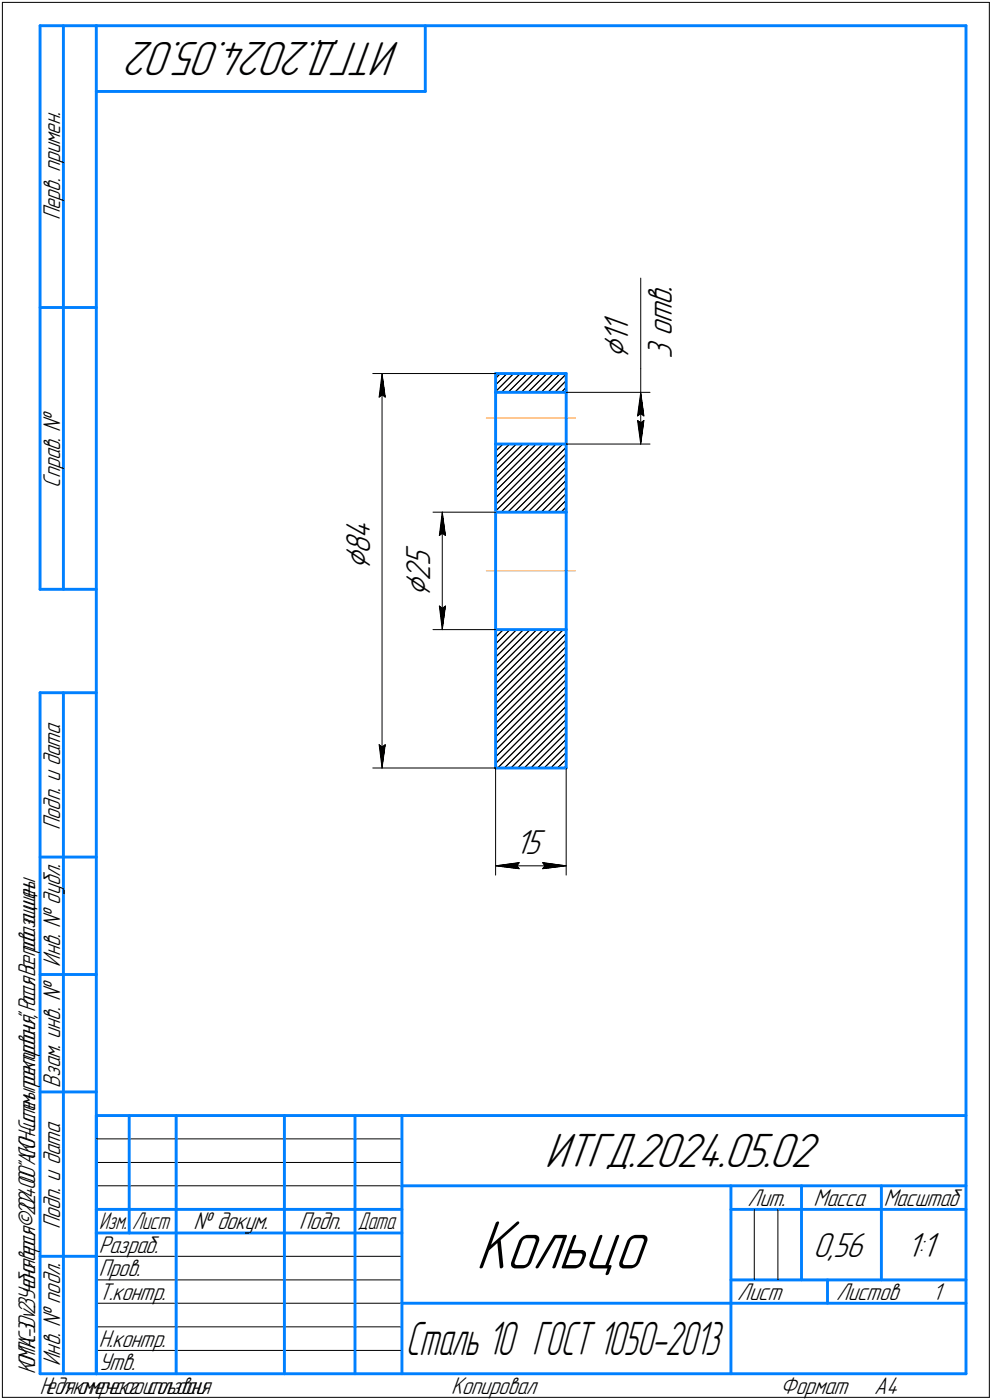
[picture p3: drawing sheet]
<svg xmlns="http://www.w3.org/2000/svg" width="211mm" height="298mm" viewBox="0 0 211 298" stroke-linecap="round" stroke-linejoin="round" font-family="sans-serif">
<defs><g id="words">
<text font-size="15.6" x="101.2" y="270.1">Кольцо</text>
<g font-size="10.9">
<text x="85.1" y="9" transform="rotate(-180 85.1 9)">ИТГД.2024.05.02</text>
<text x="115.9" y="248.5">ИТГД.2024.05.02</text>
</g>
<text font-size="10.6" x="86.4" y="288.5">Сталь 10 ГОСТ 1050-2013</text>
<g font-size="8.5">
<text x="133.7" y="76.5" transform="rotate(-90 133.7 76.5)">⌀</text>
<text x="78.7" y="121.3" transform="rotate(-90 78.7 121.3)">⌀</text>
<text x="91.5" y="127.1" transform="rotate(-90 91.5 127.1)">⌀</text>
</g>
<g font-size="7.8">
<text x="142.9" y="64.9" transform="rotate(-90 142.9 64.9)">в</text>
<text x="142.9" y="62.1" transform="rotate(-90 142.9 62.1)">.</text>
<text x="133.7" y="71" transform="rotate(-90 133.7 71)">1</text>
<text x="142.9" y="71.6" transform="rotate(-90 142.9 71.6)">о</text>
<text x="142.9" y="68.9" transform="rotate(-90 142.9 68.9)">т</text>
<text x="133.7" y="73.1" transform="rotate(-90 133.7 73.1)">1</text>
<text x="142.9" y="76.5" transform="rotate(-90 142.9 76.5)">3</text>
<text x="78.7" y="117.9" transform="rotate(-90 78.7 117.9)">8</text>
<text x="78.7" y="114.7" transform="rotate(-90 78.7 114.7)">4</text>
<text x="91.5" y="123.7" transform="rotate(-90 91.5 123.7)">2</text>
<text x="91.5" y="120.5" transform="rotate(-90 91.5 120.5)">5</text>
<text x="109.6" y="181.8">15</text>
<text x="173" y="267.5">0,56</text>
<text x="192.9" y="267.5">1:1</text>
</g>
<g font-size="5.5">
<text x="12.8" y="46.9" transform="rotate(-90 12.8 46.9)">Перв. примен.</text>
<text x="12.8" y="103.8" transform="rotate(-90 12.8 103.8)">Справ. №</text>
<text x="12.8" y="176.7" transform="rotate(-90 12.8 176.7)">Подп. и дата</text>
<text x="12.8" y="205.8" transform="rotate(-90 12.8 205.8)">Инв. № дубл.</text>
<text x="12.8" y="231.6" transform="rotate(-90 12.8 231.6)">Взам. инв. №</text>
<text x="159.1" y="256.8">Лит.</text>
<text x="173.1" y="256.8">Масса</text>
<text x="12.8" y="261.7" transform="rotate(-90 12.8 261.7)">Подп. и дата</text>
<text x="41.2" y="261.8">№ докум.</text>
<text x="63.6" y="261.8">Подп.</text>
<text x="21" y="266.8">Разраб.</text>
<text x="21" y="271.8">Пров.</text>
<text x="21" y="276.8">Т.контр.</text>
<text x="156.9" y="276.8">Лист</text>
<text x="177.9" y="276.8">Листов</text>
<text x="198.4" y="276.8">1</text>
<text x="21" y="286.8">Н.контр.</text>
<text x="12.8" y="290.8" transform="rotate(-90 12.8 290.8)">Инв. № подл.</text>
<text x="21" y="291.8">Утв.</text>
<text x="96" y="296.8">Копировал</text>
<text x="166" y="296.8">Формат</text>
<text x="186" y="296.8">A4</text>
</g>
<g font-size="5.4">
<text x="188" y="256.8">Масштаб</text>
<text x="21.1" y="261.8">Изм.</text>
<text x="28.1" y="261.8">Лист</text>
<text x="76.1" y="261.8">Дата</text>
<text x="7.5" y="292.5" transform="rotate(-90 7.5 292.5)">КОМПАС-3Dv23Учебнаяверсия©2024ООО&quot;АСКОН-Системыпроектирования&quot;,Россия.Всеправазащищены.</text>
<text x="8.5" y="296.8">Недлякоммерческогоиспользования</text>
</g>
</g></defs>
<g fill="none" stroke="#000" stroke-width=".21">
<path d="M.5 .5v297zM.5 .5h210zM210.5 .5v297zM136.3 59.2v19.3zM79.3 79.5h26.1zM81.3 79.5l.7 5.1zM81.3 79.5l-.6 5.1zM81.3 79.5v84zM136.3 78.5v5zM80.7 84.6l.6-.6zM81.3 84l.7 .6zM105.4 98.9l4.4-4.4z"/>
<path d="M105.4 97.5l3-3zM105.4 96.1l1.6-1.6zM105.4 94.7l.2-.2zM105.4 83.4l3.9-3.9zM105.4 82l2.5-2.5zM105.4 80.5l1.1-1zM106.7 83.5l4-4zM108.1 83.5l4-4zM109.5 83.5l4-4zM110.9 83.5l4-4zM112.3 83.5l4-4zM113.7 83.5l4-4z"/>
<path d="M115.1 83.5l4.1-4zM116.6 83.5l3.9-3.9zM120.5 82.5l-1.1 1zM120.5 81.1l-2.5 2.4zM120.5 83.5h17.8zM120.5 94.5h17.8zM135.6 88.6l.7-.5zM135.6 89.5l.7 5zM135.6 89.5l.7 .5zM136.3 83.5l.7 5.1zM136.3 88.1l.7 .5zM136.3 83.5l-.7 5.1z"/>
<path d="M136.3 90l.7-.5zM136.3 83.5v11zM137 89.5l-.7 5zM92.1 109.1h13.3zM93.5 114l.6-.5zM94.1 109.1l.7 4.9zM94.1 113.5l.7 .5zM94.1 109.1l-.6 4.9zM94.1 109.1v25zM105.4 108.8l14.3-14.3zM105.4 107.4l12.9-12.9zM105.4 106l11.5-11.5z"/>
<path d="M105.4 104.5l10.1-10zM105.4 103.1l8.7-8.6zM105.4 101.7l7.3-7.2zM105.4 100.3l5.9-5.8zM106.6 109.1l13.9-13.9zM108 109.1l12.5-12.5zM109.4 109.1l11.1-11.1zM110.9 109.1l9.6-9.6zM120.5 107.9l-1.1 1.2zM120.5 106.5l-2.5 2.6zM120.5 105.1l-3.9 4zM120.5 103.7l-5.4 5.4z"/>
<path d="M120.5 102.3l-6.8 6.8zM120.5 100.9l-8.2 8.2zM92.1 134.1h13.3zM93.5 129l.6 5.1zM93.5 129l.6 .5zM94.1 129.5l.7-.5zM94.8 129l-.7 5.1zM105.4 139.9l6-5.8zM105.4 138.5l4.5-4.4zM105.4 137.1l3.1-3zM105.4 135.7l1.7-1.6zM105.4 134.3l.3-.2z"/>
<path d="M80.7 158.6l.6 4.9zM80.7 158.6l.6 .5zM81.3 159.1l.7-.5zM82 158.6l-.7 4.9zM105.4 159.7l15.1-15zM105.4 158.3l15.1-15zM105.4 156.9l15.1-15zM105.4 155.4l15.1-14.9zM105.4 154l15.1-14.9zM105.4 152.6l15.1-14.9zM105.4 151.2l15.1-14.9zM105.4 149.8l15.1-15z"/>
<path d="M105.4 148.4l14.4-14.3zM105.4 147l13-12.9zM105.4 145.6l11.6-11.5zM105.4 144.2l10.2-10.1zM105.4 142.7l8.8-8.6zM105.4 141.3l7.4-7.2zM120.5 151.8l-11.8 11.7zM79.3 163.5h26.1zM105.4 162.6l15.1-15.1zM105.4 161.1l15.1-15zM105.4 163.5v22.8zM105.9 163.5l14.6-14.5z"/>
<path d="M107.3 163.5l13.2-13.1zM110.1 163.5l10.4-10.3zM111.5 163.5l9-8.9zM112.9 163.5l7.6-7.5zM114.4 163.5l6.1-6.1zM115.8 163.5l4.7-4.7zM117.2 163.5l3.3-3.3zM118.6 163.5l1.9-1.8zM120 163.5l.5-.4zM120.5 163.5v22.8zM105.4 184.3l5.1-.6zM105.4 184.3l5.1 .7z"/>
<path d="M105.4 184.3h15.1zM110 184.3l.5 .7zM110.5 183.7l-.5 .6zM115.4 185l5.1-.7zM115.4 183.7l.5 .6zM115.4 183.7l5.1 .6zM115.9 184.3l-.5 .7zM20.5 247.5h65zM20.5 252.5h65zM20.5 242.5h65zM160.5 257.5v15zM165.5 257.5v15z"/>
<path d="M20.5 267.5h65zM20.5 272.5h65zM20.5 277.5h65zM.5 297.5h210zM20.5 282.5h65zM20.5 287.5h65z"/>
</g>
<g fill="none" stroke="#0080ff" stroke-width=".62">
<path d="M8.5 5.5v120zM8.5 5.5h12zM13.5 5.5v120zM20.5 5.5v287zM20.5 5.5h185zM20.5 19.5h70zM90.5 5.5v14zM205.5 5.5v287zM8.5 65.5h12zM105.4 79.5h15.1zM105.4 79.5v4zM120.5 79.5v4z"/>
<path d="M105.4 94.5h15.1zM105.4 83.5h15.1zM105.4 94.5v14.6zM105.4 83.5v11zM120.5 94.5v14.6zM120.5 83.5v11zM105.4 109.1h15.1zM105.4 109.1v25zM120.5 109.1v25zM8.5 125.5h12zM105.4 134.1h15.1zM105.4 134.1v29.4z"/>
<path d="M120.5 134.1v29.4zM8.5 147.5v145zM8.5 147.5h12zM13.5 147.5v145zM105.4 163.5h15.1zM8.5 182.5h12zM8.5 207.5h12zM8.5 232.5h12zM20.5 237.5h185zM20.5 237.5v55zM27.5 237.5v25zM37.5 237.5v55z"/>
<path d="M60.5 237.5v55zM75.5 237.5v55zM85.5 237.5v55zM20.5 257.5h65zM85.5 252.5h120zM155.5 252.5v40zM155.5 257.5h15zM170.5 252.5v20zM170.5 257.5h35zM187.5 252.5v20zM8.5 267.5h12zM20.5 262.5h65z"/>
<path d="M85.5 277.5h70zM155.5 277.5h50zM155.5 272.5h50zM176.1 272.5v5zM8.5 292.5h12zM20.5 292.5h185z"/>
</g>
<path d="M103.5 89h18.9zM103.5 121.5h18.9z" fill="none" stroke="#ff8000" stroke-width=".21"/>
<g fill="#fff" stroke="#fff" stroke-width=".21">
<path d="M109.6 176.2h6.7zM109.6 176.3h6.7zM109.6 176.3h6.7zM109.6 176.4h6.7zM109.6 176.4h6.7zM109.6 176.5h6.7zM109.6 176.6h6.7zM109.6 176.6h6.7zM109.6 176.7h6.7zM109.6 176.7h6.7zM109.6 176.8h6.7zM109.6 176.8h6.7zM109.6 176.9h6.7zM109.6 177h6.7zM109.6 177h6.7zM109.6 177.1h6.7zM109.6 177.1h6.7zM109.6 177.2h6.7zM109.6 177.2h6.7zM109.6 177.3h6.7zM109.6 177.3h6.7zM109.6 177.4h6.7zM109.6 177.5h6.7zM109.6 177.5h6.7zM109.6 177.6h6.7zM109.6 177.6h6.7zM109.6 177.7h6.7zM109.6 177.7h6.7zM109.6 177.8h6.7zM109.6 177.9h6.7zM109.6 177.9h6.7zM109.6 178h6.7zM109.6 178h6.7zM109.6 178.1h6.7zM109.6 178.1h6.7zM109.6 178.2h6.7zM109.6 178.3h6.7zM109.6 178.3h6.7zM109.6 178.4h6.7zM109.6 178.4h6.7zM109.6 178.5h6.7zM109.6 178.5h6.7zM109.6 178.6h6.7zM109.6 178.6h6.7zM109.6 178.7h6.7zM109.6 178.8h6.7zM109.6 178.8h6.7zM109.6 178.9h6.7zM109.6 178.9h6.7zM109.6 179h6.7zM109.6 179h6.7zM109.6 179.1h6.7zM109.6 179.2h6.7zM109.6 179.2h6.7zM109.6 179.3h6.7zM109.6 179.3h6.7zM109.6 179.4h6.7zM109.6 179.4h6.7zM109.6 179.5h6.7zM109.6 179.5h6.7zM109.6 179.6h6.7zM109.6 179.7h6.7zM109.6 179.7h6.7zM109.6 179.8h6.7zM109.6 179.8h6.7zM109.6 179.9h6.7zM109.6 179.9h6.7zM109.6 180h6.7zM109.6 180.1h6.7zM109.6 180.1h6.7zM109.6 180.2h6.7zM109.6 180.2h6.7zM109.6 180.3h6.7zM109.6 180.3h6.7zM109.6 180.4h6.7zM109.6 180.5h6.7zM109.6 180.5h6.7zM109.6 180.6h6.7zM109.6 180.6h6.7zM109.6 180.7h6.7zM109.6 180.7h6.7zM109.6 180.8h6.7zM109.6 180.8h6.7zM109.6 180.9h6.7zM109.6 181h6.7zM109.6 181h6.7zM109.6 181.1h6.7zM109.6 181.1h6.7zM109.6 181.2h6.7zM109.6 181.2h6.7zM109.6 181.3h6.7zM109.6 181.4h6.7zM109.6 181.4h6.7zM109.6 181.5h6.7zM109.6 181.5h6.7zM109.6 181.6h6.7zM109.6 181.6h6.7zM109.6 181.7h6.7zM109.6 181.8h6.7zM109.6 181.8h6.7zM109.6 181.9h6.7zM109.6 181.9h6.7zM109.6 182h6.7zM109.6 182h6.7zM109.6 182.1h6.7zM109.6 182.1h6.7zM109.6 182.2h6.7zM109.6 182.3h6.7zM109.6 182.3h6.7zM109.6 182.4h6.7zM109.6 182.4h6.7zM109.6 182.5h6.7zM109.6 182.5h6.7zM109.6 182.6h6.7zM109.6 182.7h6.7zM109.6 182.7h6.7zM109.6 182.8h6.7zM109.6 182.8h6.7zM109.6 182.9h6.7zM109.6 182.9h6.7zM109.6 183h6.7zM109.6 183h6.7zM109.6 183.1h6.7zM109.6 183.2h6.7zM109.6 183.2h6.7zM109.6 183.3h6.7z"/>
<path d="M110.6 183.2h.4zM110.2 183.2h.8zM109.7 183.3h1.3zM109.3 183.3h1.7zM108.9 183.4h2.1zM108.5 183.4h2.5zM108.1 183.5h2.9zM107.7 183.6h3.3zM107.2 183.6h3.8zM107.1 183.7h3.9zM107 183.7h4zM106.8 183.8h4.2zM106.7 183.8h4.3zM106.6 183.9h4.4zM106.5 184h4.5zM106.3 184h4.7zM106.2 184.1h4.8zM106 184.1h5zM105.9 184.2h5.1zM105.7 184.2h5.3zM105.6 184.3h5.4zM105.4 184.3h5.6zM105.6 184.4h5.4zM105.7 184.5h5.3zM105.9 184.5h5.1zM106 184.6h5zM106.2 184.6h4.8zM106.3 184.7h4.7zM106.5 184.7h4.5zM106.6 184.8h4.4zM106.7 184.9h4.3zM106.8 184.9h4.2zM107 185h4zM107.1 185h3.9zM107.2 185.1h3.8zM107.8 185.1h3.2zM108.2 185.2h2.8zM108.7 185.3h2.3zM109.1 185.3h1.9zM109.6 185.4h1.4zM110.1 185.4h.9zM110.5 185.5h.5z"/>
<path d="M115 183.2h.4zM115 183.2h.8zM115 183.3h1.2zM115 183.3h1.6zM115 183.4h2.1zM115 183.4h2.5zM115 183.5h2.9zM115 183.6h3.3zM115 183.6h3.6zM115 183.7h3.8zM115 183.7h3.9zM115 183.8h4.1zM115 183.8h4.2zM115 183.9h4.4zM115 184h4.5zM115 184h4.7zM115 184.1h4.8zM115 184.1h4.9zM115 184.2h5.1zM115 184.2h5.2zM115 184.3h5.3zM115 184.3h5.5zM115 184.4h5.3zM115 184.5h5.2zM115 184.5h5.1zM115 184.6h4.9zM115 184.6h4.8zM115 184.7h4.7zM115 184.7h4.5zM115 184.8h4.4zM115 184.9h4.2zM115 184.9h4.1zM115 185h3.9zM115 185h3.8zM115 185.1h3.6zM115 185.1h3.2zM115 185.2h2.7zM115 185.3h2.3zM115 185.3h1.8zM115 185.4h1.4zM115 185.4h.9zM115 185.5h.5z"/>
<path d="M73 109.7h7.3zM73 109.8h7.3zM73 109.8h7.3zM73 109.9h7.3zM73 110h7.3zM73 110h7.3zM73 110.1h7.3zM73 110.1h7.3zM73 110.2h7.3zM73 110.2h7.3zM73 110.3h7.3zM73 110.3h7.3zM73 110.4h7.3zM73 110.5h7.3zM73 110.5h7.3zM73 110.6h7.3zM73 110.6h7.3zM73 110.7h7.3zM73 110.7h7.3zM73 110.8h7.3zM73 110.9h7.3zM73 110.9h7.3zM73 111h7.3zM73 111h7.3zM73 111.1h7.3zM73 111.1h7.3zM73 111.2h7.3zM73 111.3h7.3zM73 111.3h7.3zM73 111.4h7.3zM73 111.4h7.3zM73 111.5h7.3zM73 111.5h7.3zM73 111.6h7.3zM73 111.6h7.3zM73 111.7h7.3zM73 111.8h7.3zM73 111.8h7.3zM73 111.9h7.3zM73 111.9h7.3zM73 112h7.3zM73 112h7.3zM73 112.1h7.3zM73 112.2h7.3zM73 112.2h7.3zM73 112.3h7.3zM73 112.3h7.3zM73 112.4h7.3zM73 112.4h7.3zM73 112.5h7.3zM73 112.6h7.3zM73 112.6h7.3zM73 112.7h7.3zM73 112.7h7.3zM73 112.8h7.3zM73 112.8h7.3zM73 112.9h7.3zM73 112.9h7.3zM73 113h7.3zM73 113.1h7.3zM73 113.1h7.3zM73 113.2h7.3zM73 113.2h7.3zM73 113.3h7.3zM73 113.3h7.3zM73 113.4h7.3zM73 113.5h7.3zM73 113.5h7.3zM73 113.6h7.3zM73 113.6h7.3zM73 113.7h7.3zM73 113.7h7.3zM73 113.8h7.3zM73 113.8h7.3zM73 113.9h7.3zM73 114h7.3zM73 114h7.3zM73 114.1h7.3zM73 114.1h7.3zM73 114.2h7.3zM73 114.2h7.3zM73 114.3h7.3zM73 114.4h7.3zM73 114.4h7.3zM73 114.5h7.3zM73 114.5h7.3zM73 114.6h7.3zM73 114.6h7.3zM73 114.7h7.3zM73 114.8h7.3zM73 114.8h7.3zM73 114.9h7.3zM73 114.9h7.3zM73 115h7.3zM73 115h7.3zM73 115.1h7.3zM73 115.1h7.3zM73 115.2h7.3zM73 115.3h7.3zM73 115.3h7.3zM73 115.4h7.3zM73 115.4h7.3zM73 115.5h7.3zM73 115.5h7.3zM73 115.6h7.3zM73 115.7h7.3zM73 115.7h7.3zM73 115.8h7.3zM73 115.8h7.3zM73 115.9h7.3zM73 115.9h7.3zM73 116h7.3zM73 116h7.3zM73 116.1h7.3zM73 116.2h7.3zM73 116.2h7.3zM73 116.3h7.3zM73 116.3h7.3zM73 116.4h7.3zM73 116.4h7.3zM73 116.5h7.3zM73 116.6h7.3zM73 116.6h7.3zM73 116.7h7.3zM73 116.7h7.3zM73 116.8h7.3zM73 116.8h7.3zM73 116.9h7.3zM73 117h7.3zM73 117h7.3zM73 117.1h7.3zM73 117.1h7.3zM73 117.2h7.3zM73 117.2h7.3zM73 117.3h7.3zM73 117.3h7.3zM73 117.4h7.3zM73 117.5h7.3zM73 117.5h7.3zM73 117.6h7.3zM73 117.6h7.3zM73 117.7h7.3zM73 117.7h7.3zM73 117.8h7.3zM73 117.9h7.3zM73 117.9h7.3zM73 118h7.3zM73 118h7.3zM73 118.1h7.3zM73 118.1h7.3zM73 118.2h7.3zM73 118.3h7.3zM73 118.3h7.3zM73 118.4h7.3zM73 118.4h7.3zM73 118.5h7.3zM73 118.5h7.3zM73 118.6h7.3zM73 118.6h7.3zM73 118.7h7.3zM73 118.8h7.3zM73 118.8h7.3zM73 118.9h7.3zM73 118.9h7.3zM73 119h7.3zM73 119h7.3zM73 119.1h7.3zM73 119.2h7.3zM73 119.2h7.3zM73 119.3h7.3zM73 119.3h7.3zM73 119.4h7.3zM73 119.4h7.3zM73 119.5h7.3zM73 119.5h7.3zM73 119.6h7.3zM73 119.7h7.3zM73 119.7h7.3zM73 119.8h7.3zM73 119.8h7.3zM73 119.9h7.3zM73 119.9h7.3zM73 120h7.3zM73 120.1h7.3zM73 120.1h7.3zM73 120.2h7.3zM73 120.2h7.3zM73 120.3h7.3zM73 120.3h7.3zM73 120.4h7.3zM73 120.5h7.3zM73 120.5h7.3zM73 120.6h7.3zM73 120.6h7.3zM73 120.7h7.3zM73 120.7h7.3zM73 120.8h7.3zM73 120.8h7.3zM73 120.9h7.3zM73 121h7.3zM73 121h7.3zM73 121.1h7.3zM73 121.1h7.3zM73 121.2h7.3zM73 121.2h7.3zM73 121.3h7.3z"/>
<path d="M81.2 79.7h.2zM81.2 79.8h.2zM81.2 79.8h.2zM81.2 79.9h.2zM81.2 79.9h.2zM81.1 80h.4zM81.1 80h.4zM81.1 80.1h.5zM81.1 80.2h.5zM81.1 80.2h.5zM81 80.3h.6zM81 80.3h.6zM80.9 80.4h.8zM80.9 80.4h.8zM80.9 80.5h.8zM80.9 80.5h.8zM80.9 80.6h.8zM80.8 80.7h1zM80.8 80.7h1zM80.8 80.8h1zM80.8 80.8h1zM80.8 80.9h1zM80.7 80.9h1.2zM80.7 81h1.2zM80.7 81.1h1.2zM80.7 81.1h1.3zM80.7 81.2h1.3zM80.6 81.2h1.4zM80.6 81.3h1.4zM80.5 81.3h1.5zM80.5 81.4h1.6zM80.5 81.4h1.6zM80.5 81.5h1.6zM80.5 81.6h1.6zM80.5 81.6h1.6zM80.5 81.7h1.6zM80.5 81.7h1.6zM80.5 81.8h1.6zM80.5 81.8h1.6zM80.5 81.9h1.6zM80.5 82h1.6zM80.5 82h1.6zM80.5 82.1h1.6zM80.5 82.1h1.6zM80.5 82.2h1.7zM80.5 82.2h1.7zM80.4 82.3h1.8zM80.4 82.4h1.8zM80.4 82.4h1.8zM80.4 82.5h1.8zM80.4 82.5h1.8zM80.4 82.6h1.8zM80.4 82.6h1.8zM80.4 82.7h1.8zM80.4 82.7h1.8zM80.4 82.8h1.8zM80.4 82.9h1.8zM80.4 82.9h1.8zM80.4 83h1.9zM80.4 83h1.9zM80.4 83.1h1.9zM80.4 83.1h1.9zM80.3 83.2h2zM80.3 83.3h2zM80.3 83.3h2zM80.3 83.4h2zM80.3 83.4h2.1zM80.3 83.5h2.1zM80.3 83.5h2.1zM80.3 83.6h2.1zM80.3 83.7h2.1zM80.3 83.7h2.1zM80.3 83.8h2.1zM80.3 83.8h2.1zM80.3 83.9h2.1zM80.3 83.9h2.1zM80.3 84h2.1zM80.3 84h2.1zM80.2 84.1h2.2zM80.2 84.2h2.2zM80.2 84.2h2.3zM80.2 84.3h2.3zM80.2 84.3h2.3zM80.2 84.4h2.3zM80.2 84.4h2.3zM80.2 84.5h2.3zM80.2 84.6h2.3zM80.2 84.6h2.3zM80.2 84.7h2.3zM80.2 84.7h2.3zM80.2 84.8h2.3zM80.2 84.8h2.3zM80.2 84.9h2.3zM80.2 84.9h2.3z"/>
<path d="M80.1 158h2.4zM80.2 158.1h2.3zM80.2 158.2h2.3zM80.2 158.2h2.3zM80.2 158.3h2.3zM80.2 158.3h2.3zM80.2 158.4h2.3zM80.2 158.4h2.3zM80.2 158.5h2.3zM80.2 158.6h2.3zM80.2 158.6h2.3zM80.2 158.7h2.3zM80.2 158.7h2.3zM80.2 158.8h2.3zM80.2 158.8h2.3zM80.2 158.9h2.2zM80.2 158.9h2.2zM80.3 159h2.1zM80.3 159.1h2.1zM80.3 159.1h2.1zM80.3 159.2h2.1zM80.3 159.2h2.1zM80.3 159.3h2.1zM80.3 159.3h2.1zM80.3 159.4h2.1zM80.3 159.5h2.1zM80.3 159.5h2.1zM80.3 159.6h2.1zM80.3 159.6h2.1zM80.3 159.7h2.1zM80.3 159.7h2zM80.3 159.8h2zM80.3 159.9h2zM80.3 159.9h2zM80.4 160h1.9zM80.4 160h1.9zM80.4 160.1h1.9zM80.4 160.1h1.8zM80.4 160.2h1.8zM80.4 160.2h1.8zM80.4 160.3h1.8zM80.4 160.4h1.8zM80.4 160.4h1.8zM80.4 160.5h1.8zM80.4 160.5h1.8zM80.4 160.6h1.8zM80.4 160.6h1.8zM80.4 160.7h1.8zM80.4 160.8h1.8zM80.4 160.8h1.8zM80.5 160.9h1.7zM80.5 160.9h1.7zM80.5 161h1.6zM80.5 161h1.6zM80.5 161.1h1.6zM80.5 161.1h1.6zM80.5 161.2h1.6zM80.5 161.3h1.6zM80.5 161.3h1.6zM80.5 161.4h1.6zM80.5 161.4h1.6zM80.5 161.5h1.6zM80.5 161.5h1.6zM80.5 161.6h1.6zM80.5 161.7h1.6zM80.5 161.7h1.6zM80.5 161.8h1.5zM80.6 161.8h1.4zM80.6 161.9h1.4zM80.7 161.9h1.3zM80.7 162h1.3zM80.7 162.1h1.2zM80.7 162.1h1.2zM80.7 162.2h1.2zM80.8 162.2h1zM80.8 162.3h1zM80.8 162.3h1zM80.8 162.4h1zM80.9 162.4h.8zM80.9 162.5h.8zM80.9 162.6h.8zM80.9 162.6h.8zM80.9 162.7h.8zM81 162.7h.6zM81 162.8h.6zM81 162.8h.6zM81.1 162.9h.5zM81.1 163h.5zM81.1 163h.4zM81.1 163.1h.4zM81.2 163.1h.2zM81.2 163.2h.2zM81.2 163.2h.2zM81.2 163.3h.2zM81.2 163.4h.2z"/>
<path d="M85.9 115.9h7.2zM85.9 116h7.2zM85.9 116h7.2zM85.9 116.1h7.2zM85.9 116.2h7.2zM85.9 116.2h7.2zM85.9 116.3h7.2zM85.9 116.3h7.2zM85.9 116.4h7.2zM85.9 116.4h7.2zM85.9 116.5h7.2zM85.9 116.6h7.2zM85.9 116.6h7.2zM85.9 116.7h7.2zM85.9 116.7h7.2zM85.9 116.8h7.2zM85.9 116.8h7.2zM85.9 116.9h7.2zM85.9 117h7.2zM85.9 117h7.2zM85.9 117.1h7.2zM85.9 117.1h7.2zM85.9 117.2h7.2zM85.9 117.2h7.2zM85.9 117.3h7.2zM85.9 117.3h7.2zM85.9 117.4h7.2zM85.9 117.5h7.2zM85.9 117.5h7.2zM85.9 117.6h7.2zM85.9 117.6h7.2zM85.9 117.7h7.2zM85.9 117.7h7.2zM85.9 117.8h7.2zM85.9 117.9h7.2zM85.9 117.9h7.2zM85.9 118h7.2zM85.9 118h7.2zM85.9 118.1h7.2zM85.9 118.1h7.2zM85.9 118.2h7.2zM85.9 118.3h7.2zM85.9 118.3h7.2zM85.9 118.4h7.2zM85.9 118.4h7.2zM85.9 118.5h7.2zM85.9 118.5h7.2zM85.9 118.6h7.2zM85.9 118.6h7.2zM85.9 118.7h7.2zM85.9 118.8h7.2zM85.9 118.8h7.2zM85.9 118.9h7.2zM85.9 118.9h7.2zM85.9 119h7.2zM85.9 119h7.2zM85.9 119.1h7.2zM85.9 119.2h7.2zM85.9 119.2h7.2zM85.9 119.3h7.2zM85.9 119.3h7.2zM85.9 119.4h7.2zM85.9 119.4h7.2zM85.9 119.5h7.2zM85.9 119.5h7.2zM85.9 119.6h7.2zM85.9 119.7h7.2zM85.9 119.7h7.2zM85.9 119.8h7.2zM85.9 119.8h7.2zM85.9 119.9h7.2zM85.9 119.9h7.2zM85.9 120h7.2zM85.9 120.1h7.2zM85.9 120.1h7.2zM85.9 120.2h7.2zM85.9 120.2h7.2zM85.9 120.3h7.2zM85.9 120.3h7.2zM85.9 120.4h7.2zM85.9 120.5h7.2zM85.9 120.5h7.2zM85.9 120.6h7.2zM85.9 120.6h7.2zM85.9 120.7h7.2zM85.9 120.7h7.2zM85.9 120.8h7.2zM85.9 120.8h7.2zM85.9 120.9h7.2zM85.9 121h7.2zM85.9 121h7.2zM85.9 121.1h7.2zM85.9 121.1h7.2zM85.9 121.2h7.2zM85.9 121.2h7.2zM85.9 121.3h7.2zM85.9 121.4h7.2zM85.9 121.4h7.2zM85.9 121.5h7.2zM85.9 121.5h7.2zM85.9 121.6h7.2zM85.9 121.6h7.2zM85.9 121.7h7.2zM85.9 121.8h7.2zM85.9 121.8h7.2zM85.9 121.9h7.2zM85.9 121.9h7.2zM85.9 122h7.2zM85.9 122h7.2zM85.9 122.1h7.2zM85.9 122.1h7.2zM85.9 122.2h7.2zM85.9 122.3h7.2zM85.9 122.3h7.2zM85.9 122.4h7.2zM85.9 122.4h7.2zM85.9 122.5h7.2zM85.9 122.5h7.2zM85.9 122.6h7.2zM85.9 122.7h7.2zM85.9 122.7h7.2zM85.9 122.8h7.2zM85.9 122.8h7.2zM85.9 122.9h7.2zM85.9 122.9h7.2zM85.9 123h7.2zM85.9 123h7.2zM85.9 123.1h7.2zM85.9 123.2h7.2zM85.9 123.2h7.2zM85.9 123.3h7.2zM85.9 123.3h7.2zM85.9 123.4h7.2zM85.9 123.4h7.2zM85.9 123.5h7.2zM85.9 123.6h7.2zM85.9 123.6h7.2zM85.9 123.7h7.2zM85.9 123.7h7.2zM85.9 123.8h7.2zM85.9 123.8h7.2zM85.9 123.9h7.2zM85.9 124h7.2zM85.9 124h7.2zM85.9 124.1h7.2zM85.9 124.1h7.2zM85.9 124.2h7.2zM85.9 124.2h7.2zM85.9 124.3h7.2zM85.9 124.3h7.2zM85.9 124.4h7.2zM85.9 124.5h7.2zM85.9 124.5h7.2zM85.9 124.6h7.2zM85.9 124.6h7.2zM85.9 124.7h7.2zM85.9 124.7h7.2zM85.9 124.8h7.2zM85.9 124.9h7.2zM85.9 124.9h7.2zM85.9 125h7.2zM85.9 125h7.2zM85.9 125.1h7.2zM85.9 125.1h7.2zM85.9 125.2h7.2zM85.9 125.3h7.2zM85.9 125.3h7.2zM85.9 125.4h7.2zM85.9 125.4h7.2zM85.9 125.5h7.2zM85.9 125.5h7.2zM85.9 125.6h7.2zM85.9 125.6h7.2zM85.9 125.7h7.2zM85.9 125.8h7.2zM85.9 125.8h7.2zM85.9 125.9h7.2zM85.9 125.9h7.2zM85.9 126h7.2zM85.9 126h7.2zM85.9 126.1h7.2zM85.9 126.2h7.2zM85.9 126.2h7.2zM85.9 126.3h7.2zM85.9 126.3h7.2zM85.9 126.4h7.2zM85.9 126.4h7.2zM85.9 126.5h7.2zM85.9 126.5h7.2zM85.9 126.6h7.2zM85.9 126.7h7.2zM85.9 126.7h7.2zM85.9 126.8h7.2zM85.9 126.8h7.2zM85.9 126.9h7.2zM85.9 126.9h7.2zM85.9 127h7.2zM85.9 127.1h7.2z"/>
<path d="M94 109.2h.2zM94 109.3h.2zM94 109.3h.3zM94 109.4h.3zM94 109.4h.3zM93.9 109.5h.4zM93.9 109.6h.4zM93.9 109.6h.5zM93.9 109.7h.5zM93.8 109.7h.6zM93.8 109.8h.6zM93.8 109.8h.6zM93.8 109.9h.7zM93.8 110h.7zM93.7 110h.8zM93.7 110.1h.8zM93.7 110.1h.8zM93.6 110.2h1zM93.6 110.2h1zM93.6 110.3h1.1zM93.6 110.3h1.1zM93.5 110.4h1.2zM93.5 110.5h1.2zM93.5 110.5h1.2zM93.5 110.6h1.3zM93.5 110.6h1.3zM93.4 110.7h1.4zM93.4 110.7h1.4zM93.4 110.8h1.4zM93.4 110.9h1.5zM93.4 110.9h1.5zM93.4 111h1.5zM93.4 111h1.5zM93.4 111.1h1.5zM93.4 111.1h1.5zM93.4 111.2h1.5zM93.3 111.3h1.6zM93.3 111.3h1.6zM93.3 111.4h1.6zM93.3 111.4h1.6zM93.3 111.5h1.6zM93.3 111.5h1.6zM93.3 111.6h1.6zM93.2 111.6h1.8zM93.2 111.7h1.8zM93.2 111.8h1.8zM93.2 111.8h1.8zM93.2 111.9h1.8zM93.2 111.9h1.8zM93.2 112h1.8zM93.2 112h1.8zM93.2 112.1h1.9zM93.2 112.2h1.9zM93.2 112.2h1.9zM93.2 112.3h1.9zM93.2 112.3h1.9zM93.2 112.4h1.9zM93.2 112.4h1.9zM93.1 112.5h2zM93.1 112.6h2zM93.1 112.6h2zM93.1 112.7h2zM93.1 112.7h2zM93.1 112.8h2zM93.1 112.8h2zM93.1 112.9h2.1zM93.1 112.9h2.1zM93.1 113h2.1zM93.1 113.1h2.1zM93.1 113.1h2.1zM93.1 113.2h2.1zM93.1 113.2h2.1zM93 113.3h2.2zM93 113.3h2.2zM93 113.4h2.2zM93 113.5h2.2zM93 113.5h2.2zM93 113.6h2.2zM93 113.6h2.2zM93 113.7h2.2zM93 113.7h2.3zM93 113.8h2.3zM93 113.8h2.3zM93 113.9h2.3zM93 114h2.3zM93 114h2.3zM93 114.1h2.3zM92.9 114.1h2.4zM92.9 114.2h2.4zM92.9 114.2h2.4zM92.9 114.3h2.4zM92.9 114.4h2.4zM92.9 114.4h2.4zM92.9 114.5h2.4z"/>
<path d="M92.9 128.5h2.4zM92.9 128.6h2.4zM92.9 128.6h2.4zM92.9 128.7h2.4zM92.9 128.7h2.4zM92.9 128.8h2.4zM92.9 128.9h2.4zM92.9 128.9h2.4zM93 129h2.3zM93 129h2.3zM93 129.1h2.3zM93 129.1h2.3zM93 129.2h2.3zM93 129.3h2.3zM93 129.3h2.3zM93 129.4h2.2zM93 129.4h2.2zM93 129.5h2.2zM93 129.5h2.2zM93 129.6h2.2zM93 129.7h2.2zM93 129.7h2.2zM93 129.8h2.2zM93.1 129.8h2.1zM93.1 129.9h2.1zM93.1 129.9h2.1zM93.1 130h2.1zM93.1 130h2.1zM93.1 130.1h2.1zM93.1 130.2h2.1zM93.1 130.2h2zM93.1 130.3h2zM93.1 130.3h2zM93.1 130.4h2zM93.1 130.4h2zM93.1 130.5h2zM93.1 130.6h2zM93.2 130.6h1.9zM93.2 130.7h1.9zM93.2 130.7h1.9zM93.2 130.8h1.9zM93.2 130.8h1.9zM93.2 130.9h1.9zM93.2 131h1.9zM93.2 131h1.8zM93.2 131.1h1.8zM93.2 131.1h1.8zM93.2 131.2h1.8zM93.2 131.2h1.8zM93.2 131.3h1.8zM93.2 131.3h1.8zM93.2 131.4h1.8zM93.3 131.5h1.6zM93.3 131.5h1.6zM93.3 131.6h1.6zM93.3 131.6h1.6zM93.3 131.7h1.6zM93.3 131.7h1.6zM93.3 131.8h1.6zM93.4 131.9h1.5zM93.4 131.9h1.5zM93.4 132h1.5zM93.4 132h1.5zM93.4 132.1h1.5zM93.4 132.1h1.5zM93.4 132.2h1.5zM93.4 132.2h1.4zM93.4 132.3h1.4zM93.4 132.4h1.4zM93.5 132.4h1.3zM93.5 132.5h1.3zM93.5 132.5h1.2zM93.5 132.6h1.2zM93.5 132.6h1.2zM93.6 132.7h1.1zM93.6 132.8h1.1zM93.6 132.8h1zM93.6 132.9h1zM93.6 132.9h1zM93.7 133h.8zM93.7 133h.8zM93.8 133.1h.7zM93.8 133.2h.7zM93.8 133.2h.7zM93.8 133.3h.6zM93.8 133.3h.6zM93.9 133.4h.5zM93.9 133.4h.5zM93.9 133.5h.5zM93.9 133.5h.4zM93.9 133.6h.4zM94 133.7h.3zM94 133.7h.3zM94 133.8h.3zM94 133.8h.2zM94 133.9h.2z"/>
<path d="M128.1 67.1h7.2zM128.1 67.1h7.2zM128.1 67.2h7.2zM128.1 67.2h7.2zM128.1 67.3h7.2zM128.1 67.3h7.2zM128.1 67.4h7.2zM128.1 67.5h7.2zM128.1 67.5h7.2zM128.1 67.6h7.2zM128.1 67.6h7.2zM128.1 67.7h7.2zM128.1 67.7h7.2zM128.1 67.8h7.2zM128.1 67.8h7.2zM128.1 67.9h7.2zM128.1 68h7.2zM128.1 68h7.2zM128.1 68.1h7.2zM128.1 68.1h7.2zM128.1 68.2h7.2zM128.1 68.2h7.2zM128.1 68.3h7.2zM128.1 68.4h7.2zM128.1 68.4h7.2zM128.1 68.5h7.2zM128.1 68.5h7.2zM128.1 68.6h7.2zM128.1 68.6h7.2zM128.1 68.7h7.2zM128.1 68.7h7.2zM128.1 68.8h7.2zM128.1 68.9h7.2zM128.1 68.9h7.2zM128.1 69h7.2zM128.1 69h7.2zM128.1 69.1h7.2zM128.1 69.1h7.2zM128.1 69.2h7.2zM128.1 69.3h7.2zM128.1 69.3h7.2zM128.1 69.4h7.2zM128.1 69.4h7.2zM128.1 69.5h7.2zM128.1 69.5h7.2zM128.1 69.6h7.2zM128.1 69.7h7.2zM128.1 69.7h7.2zM128.1 69.8h7.2zM128.1 69.8h7.2zM128.1 69.9h7.2zM128.1 69.9h7.2zM128.1 70h7.2zM128.1 70h7.2zM128.1 70.1h7.2zM128.1 70.2h7.2zM128.1 70.2h7.2zM128.1 70.3h7.2zM128.1 70.3h7.2zM128.1 70.4h7.2zM128.1 70.4h7.2zM128.1 70.5h7.2zM128.1 70.6h7.2zM128.1 70.6h7.2zM128.1 70.7h7.2zM128.1 70.7h7.2zM128.1 70.8h7.2zM128.1 70.8h7.2zM128.1 70.9h7.2zM128.1 71h7.2zM128.1 71h7.2zM128.1 71.1h7.2zM128.1 71.1h7.2zM128.1 71.2h7.2zM128.1 71.2h7.2zM128.1 71.3h7.2zM128.1 71.3h7.2zM128.1 71.4h7.2zM128.1 71.5h7.2zM128.1 71.5h7.2zM128.1 71.6h7.2zM128.1 71.6h7.2zM128.1 71.7h7.2zM128.1 71.7h7.2zM128.1 71.8h7.2zM128.1 71.9h7.2zM128.1 71.9h7.2zM128.1 72h7.2zM128.1 72h7.2zM128.1 72.1h7.2zM128.1 72.1h7.2zM128.1 72.2h7.2zM128.1 72.2h7.2zM128.1 72.3h7.2zM128.1 72.4h7.2zM128.1 72.4h7.2zM128.1 72.5h7.2zM128.1 72.5h7.2zM128.1 72.6h7.2zM128.1 72.6h7.2zM128.1 72.7h7.2zM128.1 72.8h7.2zM128.1 72.8h7.2zM128.1 72.9h7.2zM128.1 72.9h7.2zM128.1 73h7.2zM128.1 73h7.2zM128.1 73.1h7.2zM128.1 73.2h7.2zM128.1 73.2h7.2zM128.1 73.3h7.2zM128.1 73.3h7.2zM128.1 73.4h7.2zM128.1 73.4h7.2zM128.1 73.5h7.2zM128.1 73.5h7.2zM128.1 73.6h7.2zM128.1 73.7h7.2zM128.1 73.7h7.2zM128.1 73.8h7.2zM128.1 73.8h7.2zM128.1 73.9h7.2zM128.1 73.9h7.2zM128.1 74h7.2zM128.1 74.1h7.2zM128.1 74.1h7.2zM128.1 74.2h7.2zM128.1 74.2h7.2zM128.1 74.3h7.2zM128.1 74.3h7.2zM128.1 74.4h7.2zM128.1 74.5h7.2zM128.1 74.5h7.2zM128.1 74.6h7.2zM128.1 74.6h7.2zM128.1 74.7h7.2zM128.1 74.7h7.2zM128.1 74.8h7.2zM128.1 74.8h7.2zM128.1 74.9h7.2zM128.1 75h7.2zM128.1 75h7.2zM128.1 75.1h7.2zM128.1 75.1h7.2zM128.1 75.2h7.2zM128.1 75.2h7.2zM128.1 75.3h7.2zM128.1 75.4h7.2zM128.1 75.4h7.2zM128.1 75.5h7.2zM128.1 75.5h7.2zM128.1 75.6h7.2zM128.1 75.6h7.2zM128.1 75.7h7.2zM128.1 75.7h7.2zM128.1 75.8h7.2zM128.1 75.9h7.2zM128.1 75.9h7.2zM128.1 76h7.2zM128.1 76h7.2zM128.1 76.1h7.2zM128.1 76.1h7.2zM128.1 76.2h7.2zM128.1 76.3h7.2zM128.1 76.3h7.2zM128.1 76.4h7.2zM128.1 76.4h7.2zM128.1 76.5h7.2z"/>
<path d="M137.3 61.2h7.1zM137.3 61.2h7.1zM137.3 61.3h7.1zM137.3 61.4h7.1zM137.3 61.4h7.1zM137.3 61.5h7.1zM137.3 61.5h7.1zM137.3 61.6h7.1zM137.3 61.6h7.1zM137.3 61.7h7.1zM137.3 61.8h7.1zM137.3 61.8h7.1zM137.3 61.9h7.1zM137.3 61.9h7.1zM137.3 62h7.1zM137.3 62h7.1zM137.3 62.1h7.1zM137.3 62.1h7.1zM137.3 62.2h7.1zM137.3 62.3h7.1zM137.3 62.3h7.1zM137.3 62.4h7.1zM137.3 62.4h7.1zM137.3 62.5h7.1zM137.3 62.5h7.1zM137.3 62.6h7.1zM137.3 62.7h7.1zM137.3 62.7h7.1zM137.3 62.8h7.1zM137.3 62.8h7.1zM137.3 62.9h7.1zM137.3 62.9h7.1zM137.3 63h7.1zM137.3 63h7.1zM137.3 63.1h7.1zM137.3 63.2h7.1zM137.3 63.2h7.1zM137.3 63.3h7.1zM137.3 63.3h7.1zM137.3 63.4h7.1zM137.3 63.4h7.1zM137.3 63.5h7.1zM137.3 63.6h7.1zM137.3 63.6h7.1zM137.3 63.7h7.1zM137.3 63.7h7.1zM137.3 63.8h7.1zM137.3 63.8h7.1zM137.3 63.9h7.1zM137.3 64h7.1zM137.3 64h7.1zM137.3 64.1h7.1zM137.3 64.1h7.1zM137.3 64.2h7.1zM137.3 64.2h7.1zM137.3 64.3h7.1zM137.3 64.3h7.1zM137.3 64.4h7.1zM137.3 64.5h7.1zM137.3 64.5h7.1zM137.3 64.6h7.1zM137.3 64.6h7.1zM137.3 64.7h7.1zM137.3 64.7h7.1zM137.3 64.8h7.1zM137.3 64.9h7.1zM137.3 64.9h7.1zM137.3 65h7.1zM137.3 65h7.1zM137.3 65.1h7.1zM137.3 65.1h7.1zM137.3 65.2h7.1zM137.3 65.2h7.1zM137.3 65.3h7.1zM137.3 65.4h7.1zM137.3 65.4h7.1zM137.3 65.5h7.1zM137.3 65.5h7.1zM137.3 65.6h7.1zM137.3 65.6h7.1zM137.3 65.7h7.1zM137.3 65.8h7.1zM137.3 65.8h7.1zM137.3 65.9h7.1zM137.3 65.9h7.1zM137.3 66h7.1zM137.3 66h7.1zM137.3 66.1h7.1zM137.3 66.2h7.1zM137.3 66.2h7.1zM137.3 66.3h7.1zM137.3 66.3h7.1zM137.3 66.4h7.1zM137.3 66.4h7.1zM137.3 66.5h7.1zM137.3 66.5h7.1zM137.3 66.6h7.1zM137.3 66.7h7.1zM137.3 66.7h7.1zM137.3 66.8h7.1zM137.3 66.8h7.1zM137.3 66.9h7.1zM137.3 66.9h7.1zM137.3 67h7.1zM137.3 67.1h7.1zM137.3 67.1h7.1zM137.3 67.2h7.1zM137.3 67.2h7.1zM137.3 67.3h7.1zM137.3 67.3h7.1zM137.3 67.4h7.1zM137.3 67.5h7.1zM137.3 67.5h7.1zM137.3 67.6h7.1zM137.3 67.6h7.1zM137.3 67.7h7.1zM137.3 67.7h7.1zM137.3 67.8h7.1zM137.3 67.8h7.1zM137.3 67.9h7.1zM137.3 68h7.1zM137.3 68h7.1zM137.3 68.1h7.1zM137.3 68.1h7.1zM137.3 68.2h7.1zM137.3 68.2h7.1zM137.3 68.3h7.1zM137.3 68.4h7.1zM137.3 68.4h7.1zM137.3 68.5h7.1zM137.3 68.5h7.1zM137.3 68.6h7.1zM137.3 68.6h7.1zM137.3 68.7h7.1zM137.3 68.7h7.1zM137.3 68.8h7.1zM137.3 68.9h7.1zM137.3 68.9h7.1zM137.3 69h7.1zM137.3 69h7.1zM137.3 69.1h7.1zM137.3 69.1h7.1zM137.3 69.2h7.1zM137.3 69.3h7.1zM137.3 69.3h7.1zM137.3 69.4h7.1zM137.3 69.4h7.1zM137.3 69.5h7.1zM137.3 69.5h7.1zM137.3 69.6h7.1zM137.3 69.7h7.1zM137.3 69.7h7.1zM137.3 69.8h7.1zM137.3 69.8h7.1zM137.3 69.9h7.1zM137.3 69.9h7.1zM137.3 70h7.1zM137.3 70h7.1zM137.3 70.1h7.1zM137.3 70.2h7.1zM137.3 70.2h7.1zM137.3 70.3h7.1zM137.3 70.3h7.1zM137.3 70.4h7.1zM137.3 70.4h7.1zM137.3 70.5h7.1zM137.3 70.6h7.1zM137.3 70.6h7.1zM137.3 70.7h7.1zM137.3 70.7h7.1zM137.3 70.8h7.1zM137.3 70.8h7.1zM137.3 70.9h7.1zM137.3 71h7.1zM137.3 71h7.1zM137.3 71.1h7.1zM137.3 71.1h7.1zM137.3 71.2h7.1zM137.3 71.2h7.1zM137.3 71.3h7.1zM137.3 71.3h7.1zM137.3 71.4h7.1zM137.3 71.5h7.1zM137.3 71.5h7.1zM137.3 71.6h7.1zM137.3 71.6h7.1zM137.3 71.7h7.1zM137.3 71.7h7.1zM137.3 71.8h7.1zM137.3 71.9h7.1zM137.3 71.9h7.1zM137.3 72h7.1zM137.3 72h7.1zM137.3 72.1h7.1zM137.3 72.1h7.1zM137.3 72.2h7.1zM137.3 72.2h7.1zM137.3 72.3h7.1zM137.3 72.4h7.1zM137.3 72.4h7.1zM137.3 72.5h7.1zM137.3 72.5h7.1zM137.3 72.6h7.1zM137.3 72.6h7.1zM137.3 72.7h7.1zM137.3 72.8h7.1zM137.3 72.8h7.1zM137.3 72.9h7.1zM137.3 72.9h7.1zM137.3 73h7.1zM137.3 73h7.1zM137.3 73.1h7.1zM137.3 73.2h7.1zM137.3 73.2h7.1zM137.3 73.3h7.1zM137.3 73.3h7.1zM137.3 73.4h7.1zM137.3 73.4h7.1zM137.3 73.5h7.1zM137.3 73.5h7.1zM137.3 73.6h7.1zM137.3 73.7h7.1zM137.3 73.7h7.1zM137.3 73.8h7.1zM137.3 73.8h7.1zM137.3 73.9h7.1zM137.3 73.9h7.1zM137.3 74h7.1zM137.3 74.1h7.1zM137.3 74.1h7.1zM137.3 74.2h7.1zM137.3 74.2h7.1zM137.3 74.3h7.1zM137.3 74.3h7.1zM137.3 74.4h7.1zM137.3 74.5h7.1zM137.3 74.5h7.1zM137.3 74.6h7.1zM137.3 74.6h7.1zM137.3 74.7h7.1zM137.3 74.7h7.1zM137.3 74.8h7.1zM137.3 74.8h7.1zM137.3 74.9h7.1zM137.3 75h7.1zM137.3 75h7.1zM137.3 75.1h7.1zM137.3 75.1h7.1zM137.3 75.2h7.1zM137.3 75.2h7.1zM137.3 75.3h7.1zM137.3 75.4h7.1zM137.3 75.4h7.1zM137.3 75.5h7.1zM137.3 75.5h7.1zM137.3 75.6h7.1zM137.3 75.6h7.1zM137.3 75.7h7.1zM137.3 75.7h7.1zM137.3 75.8h7.1zM137.3 75.9h7.1zM137.3 75.9h7.1zM137.3 76h7.1zM137.3 76h7.1zM137.3 76.1h7.1zM137.3 76.1h7.1zM137.3 76.2h7.1zM137.3 76.3h7.1zM137.3 76.3h7.1zM137.3 76.4h7.1zM137.3 76.4h7.1zM137.3 76.5h7.1z"/>
<path d="M136.3 83.7h.1zM136.3 83.8h.1zM136.2 83.8h.3zM136.2 83.9h.3zM136.2 83.9h.3zM136.1 84h.4zM136.1 84h.4zM136.1 84.1h.5zM136.1 84.2h.5zM136.1 84.2h.5zM136 84.3h.7zM136 84.3h.7zM136 84.4h.7zM136 84.4h.7zM136 84.5h.7zM135.9 84.6h.9zM135.9 84.6h.9zM135.9 84.7h.9zM135.9 84.7h.9zM135.9 84.8h.9zM135.8 84.8h1.1zM135.8 84.9h1.1zM135.7 84.9h1.2zM135.7 85h1.2zM135.7 85.1h1.2zM135.7 85.1h1.3zM135.7 85.2h1.3zM135.6 85.2h1.4zM135.6 85.3h1.4zM135.6 85.3h1.4zM135.6 85.4h1.5zM135.6 85.5h1.5zM135.6 85.5h1.5zM135.6 85.6h1.5zM135.6 85.6h1.5zM135.6 85.7h1.5zM135.6 85.7h1.5zM135.5 85.8h1.7zM135.5 85.9h1.7zM135.5 85.9h1.7zM135.5 86h1.7zM135.5 86h1.7zM135.5 86.1h1.7zM135.5 86.1h1.7zM135.5 86.2h1.7zM135.5 86.2h1.7zM135.5 86.3h1.7zM135.5 86.4h1.7zM135.5 86.4h1.7zM135.5 86.5h1.7zM135.5 86.5h1.7zM135.4 86.6h1.9zM135.4 86.6h1.9zM135.4 86.7h1.9zM135.4 86.8h1.9zM135.4 86.8h1.9zM135.4 86.9h1.9zM135.4 86.9h1.9zM135.4 87h1.9zM135.4 87h1.9zM135.4 87.1h1.9zM135.4 87.2h1.9zM135.4 87.2h1.9zM135.4 87.3h1.9zM135.4 87.3h1.9zM135.4 87.4h1.9zM135.3 87.4h2.1zM135.3 87.5h2.1zM135.3 87.5h2.1zM135.3 87.6h2.1zM135.3 87.7h2.1zM135.3 87.7h2.1zM135.3 87.8h2.1zM135.2 87.8h2.2zM135.2 87.9h2.2zM135.2 87.9h2.2zM135.2 88h2.2zM135.2 88.1h2.2zM135.2 88.1h2.2zM135.2 88.2h2.2zM135.2 88.2h2.3zM135.2 88.3h2.3zM135.2 88.3h2.3zM135.2 88.4h2.3zM135.2 88.4h2.3zM135.2 88.5h2.3zM135.2 88.6h2.3zM135.1 88.6h2.5zM135.1 88.7h2.5zM135.1 88.7h2.5zM135.1 88.8h2.5zM135.1 88.8h2.5zM135.1 88.9h2.5zM135.1 89h2.5z"/>
<path d="M135.1 89h2.5zM135.1 89.1h2.5zM135.1 89.1h2.5zM135.1 89.2h2.5zM135.1 89.2h2.5zM135.1 89.3h2.5zM135.1 89.4h2.5zM135.1 89.4h2.5zM135.2 89.5h2.3zM135.2 89.5h2.3zM135.2 89.6h2.3zM135.2 89.6h2.3zM135.2 89.7h2.3zM135.2 89.7h2.3zM135.2 89.8h2.3zM135.2 89.9h2.2zM135.2 89.9h2.2zM135.2 90h2.2zM135.2 90h2.2zM135.2 90.1h2.2zM135.2 90.1h2.2zM135.2 90.2h2.2zM135.2 90.3h2.2zM135.3 90.3h2.1zM135.3 90.4h2.1zM135.3 90.4h2.1zM135.3 90.5h2.1zM135.3 90.5h2.1zM135.3 90.6h2.1zM135.3 90.6h2.1zM135.4 90.7h1.9zM135.4 90.8h1.9zM135.4 90.8h1.9zM135.4 90.9h1.9zM135.4 90.9h1.9zM135.4 91h1.9zM135.4 91h1.9zM135.4 91.1h1.9zM135.4 91.2h1.9zM135.4 91.2h1.9zM135.4 91.3h1.9zM135.4 91.3h1.9zM135.4 91.4h1.9zM135.4 91.4h1.9zM135.4 91.5h1.8zM135.5 91.6h1.7zM135.5 91.6h1.7zM135.5 91.7h1.7zM135.5 91.7h1.7zM135.5 91.8h1.7zM135.5 91.8h1.7zM135.5 91.9h1.7zM135.5 91.9h1.7zM135.5 92h1.7zM135.5 92.1h1.7zM135.5 92.1h1.7zM135.5 92.2h1.7zM135.5 92.2h1.7zM135.5 92.3h1.7zM135.6 92.3h1.5zM135.6 92.4h1.5zM135.6 92.5h1.5zM135.6 92.5h1.5zM135.6 92.6h1.5zM135.6 92.6h1.5zM135.6 92.7h1.5zM135.6 92.7h1.4zM135.6 92.8h1.4zM135.6 92.9h1.4zM135.7 92.9h1.3zM135.7 93h1.3zM135.7 93h1.2zM135.7 93.1h1.2zM135.7 93.1h1.2zM135.8 93.2h1.1zM135.8 93.2h1.1zM135.9 93.3h.9zM135.9 93.4h.9zM135.9 93.4h.9zM135.9 93.5h.9zM135.9 93.5h.9zM136 93.6h.7zM136 93.6h.7zM136 93.7h.7zM136 93.8h.7zM136 93.8h.7zM136.1 93.9h.5zM136.1 93.9h.5zM136.1 94h.5zM136.1 94h.4zM136.1 94.1h.4zM136.2 94.1h.3zM136.2 94.2h.3zM136.2 94.3h.3zM136.3 94.3h.1zM136.3 94.4h.1z"/>
</g>
<g fill="#000" stroke="#000" stroke-width=".21">
<path d="M81.3 80h.1zM81.3 80h.1zM81.3 80.1h.1zM81.3 80.2h.1zM81.3 80.2h.1zM81.3 80.3h.1zM81.3 80.3h.1zM81.3 80.4h.1zM81.3 80.4h.1zM81.3 80.5h.1zM81.3 80.5h.1zM81.3 80.6h.1zM81.3 80.7h.1zM81.3 80.7h.1zM81.3 80.8h.1zM81.3 80.8h.2zM81.3 80.9h.2zM81.3 80.9h.2zM81.3 81h.2zM81.3 81.1h.2zM81.3 81.1h.2zM81.3 81.2h.2zM81.3 81.2h.3zM81.3 81.3h.3zM81.3 81.3h.3zM81.3 81.4h.3zM81.3 81.4h.3zM81.3 81.5h.3zM81.3 81.6h.3zM81.3 81.6h.3zM81.3 81.7h.3zM81.3 81.7h.3zM81.3 81.8h.3zM81.3 81.8h.3zM81.3 81.9h.3zM81.3 82h.3zM81.3 82h.3zM81.3 82.1h.4zM81.3 82.1h.4zM81.3 82.2h.4zM81.3 82.2h.4zM81.3 82.3h.4zM81.3 82.4h.4zM81.3 82.4h.4zM81.3 82.5h.4zM81.3 82.5h.4zM81.3 82.6h.4zM81.3 82.6h.4zM81.3 82.7h.4zM81.3 82.7h.4zM81.3 82.8h.4zM81.3 82.9h.4zM81.3 82.9h.5zM81.3 83h.5zM81.3 83h.5zM81.3 83.1h.5zM81.3 83.1h.5zM81.3 83.2h.5zM81.3 83.3h.5zM81.3 83.3h.5zM81.3 83.4h.5zM81.3 83.4h.5zM81.3 83.5h.5zM81.3 83.5h.5zM81.3 83.6h.5zM81.3 83.7h.5zM81.3 83.7h.5zM81.3 83.8h.6zM81.3 83.8h.6zM81.3 83.9h.6zM81.3 83.9h.6zM81.3 84h.6zM81.3 84h.6zM81.4 84.1h.5zM81.4 84.2h.6zM81.5 84.2h.5zM81.6 84.3h.4zM81.7 84.3h.3zM81.7 84.4h.3zM81.8 84.4h.2z"/>
<path d="M81.2 80.5h.1zM81.2 80.5h.1zM81.2 80.6h.1zM81.2 80.7h.1zM81.2 80.7h.1zM81.2 80.8h.1zM81.2 80.8h.1zM81.2 80.9h.1zM81.1 80.9h.2zM81.1 81h.2zM81.1 81.1h.2zM81.1 81.1h.2zM81.1 81.2h.2zM81.1 81.2h.2zM81.1 81.3h.2zM81.1 81.3h.2zM81.1 81.4h.2zM81.1 81.4h.2zM81.1 81.5h.2zM81.1 81.6h.2zM81.1 81.6h.2zM81.1 81.7h.2zM81.1 81.7h.2zM81.1 81.8h.2zM81 81.8h.3zM81 81.9h.3zM81 82h.3zM81 82h.3zM81 82.1h.3zM81 82.1h.3zM81 82.2h.3zM81 82.2h.3zM80.9 82.3h.4zM80.9 82.4h.4zM80.9 82.4h.4zM80.9 82.5h.4zM80.9 82.5h.4zM80.9 82.6h.4zM80.9 82.6h.4zM80.9 82.7h.4zM80.9 82.7h.4zM80.9 82.8h.4zM80.9 82.9h.4zM80.9 82.9h.4zM80.9 83h.4zM80.9 83h.4zM80.9 83.1h.4zM80.9 83.1h.4zM80.8 83.2h.5zM80.8 83.3h.5zM80.8 83.3h.5zM80.8 83.4h.5zM80.8 83.4h.5zM80.8 83.5h.5zM80.8 83.5h.5zM80.8 83.6h.5zM80.8 83.7h.5zM80.8 83.7h.5zM80.8 83.8h.5zM80.8 83.8h.5zM80.8 83.9h.5zM80.8 83.9h.5zM80.8 84h.5zM80.8 84h.5zM80.7 84.1h.5zM80.7 84.2h.5zM80.7 84.2h.4zM80.7 84.3h.4zM80.7 84.3h.2zM80.7 84.4h.2zM80.7 84.4h.1z"/>
<path d="M135.7 89.6h.1zM135.7 89.7h.2zM135.7 89.7h.3zM135.7 89.8h.3zM135.7 89.9h.4zM135.7 89.9h.5zM135.7 90h.6zM135.7 90h.6zM135.7 90.1h.6zM135.7 90.1h.6zM135.7 90.2h.6zM135.7 90.3h.6zM135.7 90.3h.6zM135.8 90.4h.5zM135.8 90.4h.5zM135.8 90.5h.5zM135.8 90.5h.5zM135.8 90.6h.5zM135.8 90.6h.5zM135.8 90.7h.5zM135.8 90.8h.5zM135.9 90.8h.4zM135.9 90.9h.4zM135.9 90.9h.4zM135.9 91h.4zM135.9 91h.4zM135.9 91.1h.4zM135.9 91.2h.4zM135.9 91.2h.4zM135.9 91.3h.4zM135.9 91.3h.4zM135.9 91.4h.4zM135.9 91.4h.4zM135.9 91.5h.4zM135.9 91.6h.4zM135.9 91.6h.4zM136 91.7h.3zM136 91.7h.3zM136 91.8h.3zM136 91.8h.3zM136 91.9h.3zM136 91.9h.3zM136 92h.3zM136 92.1h.3zM136 92.1h.3zM136 92.2h.3zM136 92.2h.3zM136 92.3h.3zM136 92.3h.3zM136 92.4h.3zM136.1 92.5h.2zM136.1 92.5h.2zM136.1 92.6h.2zM136.1 92.6h.2zM136.1 92.7h.2zM136.1 92.7h.2zM136.1 92.8h.2zM136.1 92.9h.2zM136.1 92.9h.2zM136.1 93h.2zM136.1 93h.2zM136.1 93.1h.2zM136.1 93.1h.2zM136.1 93.2h.2zM136.1 93.2h.2zM136.2 93.3h.1zM136.2 93.4h.1zM136.2 93.4h.1zM136.2 93.5h.1zM136.2 93.5h.1zM136.2 93.6h.1zM136.2 93.6h.1zM136.2 93.7h.1z"/>
<path d="M136.2 84.4h.1zM136.2 84.4h.1zM136.2 84.5h.1zM136.2 84.6h.1zM136.2 84.6h.1zM136.2 84.7h.1zM136.2 84.7h.1zM136.2 84.8h.1zM136.1 84.8h.2zM136.1 84.9h.2zM136.1 84.9h.2zM136.1 85h.2zM136.1 85.1h.2zM136.1 85.1h.2zM136.1 85.2h.2zM136.1 85.2h.2zM136.1 85.3h.2zM136.1 85.3h.2zM136.1 85.4h.2zM136.1 85.5h.2zM136.1 85.5h.2zM136.1 85.6h.2zM136.1 85.6h.2zM136 85.7h.3zM136 85.7h.3zM136 85.8h.3zM136 85.9h.3zM136 85.9h.3zM136 86h.3zM136 86h.3zM136 86.1h.3zM136 86.1h.3zM136 86.2h.3zM136 86.2h.3zM136 86.3h.3zM136 86.4h.3zM136 86.4h.3zM135.9 86.5h.4zM135.9 86.5h.4zM135.9 86.6h.4zM135.9 86.6h.4zM135.9 86.7h.4zM135.9 86.8h.4zM135.9 86.8h.4zM135.9 86.9h.4zM135.9 86.9h.4zM135.9 87h.4zM135.9 87h.4zM135.9 87.1h.4zM135.9 87.2h.4zM135.9 87.2h.4zM135.9 87.3h.4zM135.8 87.3h.5zM135.8 87.4h.5zM135.8 87.4h.5zM135.8 87.5h.5zM135.8 87.5h.5zM135.8 87.6h.5zM135.8 87.7h.5zM135.8 87.7h.5zM135.7 87.8h.6zM135.7 87.8h.6zM135.7 87.9h.6zM135.7 87.9h.6zM135.7 88h.6zM135.7 88.1h.6zM135.7 88.1h.6zM135.7 88.2h.5zM135.7 88.2h.4zM135.7 88.3h.3zM135.7 88.3h.3zM135.7 88.4h.2zM135.7 88.4h.1z"/>
<path d="M136.3 84h.1zM136.3 84h.1zM136.3 84.1h.1zM136.3 84.2h.1zM136.3 84.2h.1zM136.3 84.3h.1zM136.3 84.3h.1zM136.3 84.4h.2zM136.3 84.4h.2zM136.3 84.5h.2zM136.3 84.6h.2zM136.3 84.6h.2zM136.3 84.7h.2zM136.3 84.7h.2zM136.3 84.8h.2zM136.3 84.8h.2zM136.3 84.9h.2zM136.3 84.9h.2zM136.3 85h.2zM136.3 85.1h.2zM136.3 85.1h.2zM136.3 85.2h.2zM136.3 85.2h.3zM136.3 85.3h.3zM136.3 85.3h.3zM136.3 85.4h.3zM136.3 85.5h.3zM136.3 85.5h.3zM136.3 85.6h.3zM136.3 85.6h.3zM136.3 85.7h.4zM136.3 85.7h.4zM136.3 85.8h.4zM136.3 85.9h.4zM136.3 85.9h.4zM136.3 86h.4zM136.3 86h.4zM136.3 86.1h.4zM136.3 86.1h.4zM136.3 86.2h.4zM136.3 86.2h.4zM136.3 86.3h.4zM136.3 86.4h.4zM136.3 86.4h.4zM136.3 86.5h.5zM136.3 86.5h.5zM136.3 86.6h.5zM136.3 86.6h.5zM136.3 86.7h.5zM136.3 86.8h.5zM136.3 86.8h.5zM136.3 86.9h.5zM136.3 86.9h.5zM136.3 87h.5zM136.3 87h.5zM136.3 87.1h.5zM136.3 87.2h.5zM136.3 87.2h.5zM136.3 87.3h.5zM136.3 87.3h.6zM136.3 87.4h.6zM136.3 87.4h.6zM136.3 87.5h.6zM136.3 87.5h.6zM136.3 87.6h.6zM136.3 87.7h.6zM136.3 87.7h.6zM136.3 87.8h.6zM136.3 87.8h.6zM136.3 87.9h.6zM136.3 87.9h.6zM136.3 88h.6zM136.3 88.1h.6zM136.4 88.1h.5zM136.5 88.2h.5zM136.5 88.2h.5zM136.7 88.3h.3zM136.7 88.3h.3zM136.8 88.4h.2zM136.9 88.4h.1z"/>
<path d="M136.9 89.6h.1zM136.8 89.7h.2zM136.7 89.7h.3zM136.7 89.8h.3zM136.5 89.9h.5zM136.5 89.9h.5zM136.4 90h.5zM136.3 90h.6zM136.3 90.1h.6zM136.3 90.1h.6zM136.3 90.2h.6zM136.3 90.3h.6zM136.3 90.3h.6zM136.3 90.4h.6zM136.3 90.4h.6zM136.3 90.5h.6zM136.3 90.5h.6zM136.3 90.6h.6zM136.3 90.6h.6zM136.3 90.7h.6zM136.3 90.8h.6zM136.3 90.8h.5zM136.3 90.9h.5zM136.3 90.9h.5zM136.3 91h.5zM136.3 91h.5zM136.3 91.1h.5zM136.3 91.2h.5zM136.3 91.2h.5zM136.3 91.3h.5zM136.3 91.3h.5zM136.3 91.4h.5zM136.3 91.4h.5zM136.3 91.5h.5zM136.3 91.6h.5zM136.3 91.6h.5zM136.3 91.7h.4zM136.3 91.7h.4zM136.3 91.8h.4zM136.3 91.8h.4zM136.3 91.9h.4zM136.3 91.9h.4zM136.3 92h.4zM136.3 92.1h.4zM136.3 92.1h.4zM136.3 92.2h.4zM136.3 92.2h.4zM136.3 92.3h.4zM136.3 92.3h.4zM136.3 92.4h.4zM136.3 92.5h.3zM136.3 92.5h.3zM136.3 92.6h.3zM136.3 92.6h.3zM136.3 92.7h.3zM136.3 92.7h.3zM136.3 92.8h.3zM136.3 92.9h.3zM136.3 92.9h.2zM136.3 93h.2zM136.3 93h.2zM136.3 93.1h.2zM136.3 93.1h.2zM136.3 93.2h.2zM136.3 93.2h.2zM136.3 93.3h.2zM136.3 93.4h.2zM136.3 93.4h.2zM136.3 93.5h.2zM136.3 93.5h.2zM136.3 93.6h.2zM136.3 93.6h.2zM136.3 93.7h.2zM136.3 93.8h.1zM136.3 93.8h.1zM136.3 93.9h.1zM136.3 93.9h.1zM136.3 94h.1zM136.3 94h.1zM136.3 94.1h.1z"/>
<path d="M94 110h.1zM94 110h.1zM94 110.1h.1zM94 110.1h.1zM94 110.2h.1zM94 110.2h.1zM94 110.3h.1zM94 110.3h.1zM93.9 110.4h.2zM93.9 110.5h.2zM93.9 110.5h.2zM93.9 110.6h.2zM93.9 110.6h.2zM93.9 110.7h.2zM93.9 110.7h.2zM93.9 110.8h.2zM93.9 110.9h.2zM93.9 110.9h.2zM93.9 111h.2zM93.9 111h.2zM93.9 111.1h.2zM93.9 111.1h.2zM93.9 111.2h.2zM93.9 111.3h.2zM93.8 111.3h.3zM93.8 111.4h.3zM93.8 111.4h.3zM93.8 111.5h.3zM93.8 111.5h.3zM93.8 111.6h.3zM93.8 111.6h.3zM93.8 111.7h.3zM93.8 111.8h.3zM93.8 111.8h.3zM93.8 111.9h.3zM93.8 111.9h.3zM93.8 112h.3zM93.8 112h.3zM93.8 112.1h.3zM93.8 112.2h.3zM93.7 112.2h.4zM93.7 112.3h.4zM93.7 112.3h.4zM93.7 112.4h.4zM93.7 112.4h.4zM93.7 112.5h.4zM93.7 112.6h.4zM93.7 112.6h.4zM93.6 112.7h.5zM93.6 112.7h.5zM93.6 112.8h.5zM93.6 112.8h.5zM93.6 112.9h.5zM93.6 112.9h.5zM93.6 113h.5zM93.6 113.1h.5zM93.6 113.1h.5zM93.6 113.2h.5zM93.6 113.2h.5zM93.6 113.3h.5zM93.6 113.3h.5zM93.6 113.4h.5zM93.6 113.5h.5zM93.6 113.5h.5zM93.5 113.6h.5zM93.5 113.6h.5zM93.5 113.7h.4zM93.5 113.7h.4zM93.5 113.8h.3zM93.5 113.8h.2zM93.5 113.9h.1z"/>
<path d="M94.1 109.5h.1zM94.1 109.6h.1zM94.1 109.6h.1zM94.1 109.7h.1zM94.1 109.7h.1zM94.1 109.8h.1zM94.1 109.8h.1zM94.1 109.9h.2zM94.1 110h.2zM94.1 110h.2zM94.1 110.1h.2zM94.1 110.1h.2zM94.1 110.2h.2zM94.1 110.2h.2zM94.1 110.3h.2zM94.1 110.3h.2zM94.1 110.4h.2zM94.1 110.5h.2zM94.1 110.5h.2zM94.1 110.6h.2zM94.1 110.6h.2zM94.1 110.7h.2zM94.1 110.7h.3zM94.1 110.8h.3zM94.1 110.9h.3zM94.1 110.9h.3zM94.1 111h.3zM94.1 111h.3zM94.1 111.1h.3zM94.1 111.1h.3zM94.1 111.2h.3zM94.1 111.3h.3zM94.1 111.3h.3zM94.1 111.4h.3zM94.1 111.4h.3zM94.1 111.5h.3zM94.1 111.5h.3zM94.1 111.6h.4zM94.1 111.6h.4zM94.1 111.7h.4zM94.1 111.8h.4zM94.1 111.8h.4zM94.1 111.9h.4zM94.1 111.9h.4zM94.1 112h.4zM94.1 112h.4zM94.1 112.1h.4zM94.1 112.2h.4zM94.1 112.2h.4zM94.1 112.3h.4zM94.1 112.3h.4zM94.1 112.4h.5zM94.1 112.4h.5zM94.1 112.5h.5zM94.1 112.6h.5zM94.1 112.6h.5zM94.1 112.7h.5zM94.1 112.7h.5zM94.1 112.8h.5zM94.1 112.8h.6zM94.1 112.9h.6zM94.1 112.9h.6zM94.1 113h.6zM94.1 113.1h.6zM94.1 113.1h.6zM94.1 113.2h.6zM94.1 113.2h.6zM94.1 113.3h.6zM94.1 113.3h.6zM94.1 113.4h.6zM94.1 113.5h.6zM94.1 113.5h.6zM94.2 113.6h.5zM94.3 113.6h.5zM94.3 113.7h.5zM94.4 113.7h.4zM94.5 113.8h.3zM94.5 113.8h.3zM94.7 113.9h.1z"/>
<path d="M93.5 129.1h.1zM93.5 129.2h.2zM93.5 129.3h.3zM93.5 129.3h.4zM93.5 129.4h.4zM93.5 129.4h.5zM93.5 129.5h.5zM93.6 129.5h.5zM93.6 129.6h.5zM93.6 129.7h.5zM93.6 129.7h.5zM93.6 129.8h.5zM93.6 129.8h.5zM93.6 129.9h.5zM93.6 129.9h.5zM93.6 130h.5zM93.6 130h.5zM93.6 130.1h.5zM93.6 130.2h.5zM93.6 130.2h.5zM93.6 130.3h.5zM93.6 130.3h.5zM93.6 130.4h.5zM93.7 130.4h.4zM93.7 130.5h.4zM93.7 130.6h.4zM93.7 130.6h.4zM93.7 130.7h.4zM93.7 130.7h.4zM93.7 130.8h.4zM93.7 130.8h.4zM93.8 130.9h.3zM93.8 131h.3zM93.8 131h.3zM93.8 131.1h.3zM93.8 131.1h.3zM93.8 131.2h.3zM93.8 131.2h.3zM93.8 131.3h.3zM93.8 131.3h.3zM93.8 131.4h.3zM93.8 131.5h.3zM93.8 131.5h.3zM93.8 131.6h.3zM93.8 131.6h.3zM93.8 131.7h.3zM93.8 131.7h.3zM93.9 131.8h.2zM93.9 131.9h.2zM93.9 131.9h.2zM93.9 132h.2zM93.9 132h.2zM93.9 132.1h.2zM93.9 132.1h.2zM93.9 132.2h.2zM93.9 132.2h.2zM93.9 132.3h.2zM93.9 132.4h.2zM93.9 132.4h.2zM93.9 132.5h.2zM93.9 132.5h.2zM93.9 132.6h.2zM93.9 132.6h.2zM94 132.7h.1zM94 132.8h.1zM94 132.8h.1zM94 132.9h.1zM94 132.9h.1zM94 133h.1zM94 133h.1zM94 133.1h.1z"/>
<path d="M94.7 129.1h.1zM94.5 129.2h.3zM94.5 129.3h.3zM94.4 129.3h.4zM94.3 129.4h.5zM94.3 129.4h.5zM94.2 129.5h.5zM94.1 129.5h.6zM94.1 129.6h.6zM94.1 129.7h.6zM94.1 129.7h.6zM94.1 129.8h.6zM94.1 129.8h.6zM94.1 129.9h.6zM94.1 129.9h.6zM94.1 130h.6zM94.1 130h.6zM94.1 130.1h.6zM94.1 130.2h.6zM94.1 130.2h.6zM94.1 130.3h.6zM94.1 130.3h.5zM94.1 130.4h.5zM94.1 130.4h.5zM94.1 130.5h.5zM94.1 130.6h.5zM94.1 130.6h.5zM94.1 130.7h.5zM94.1 130.7h.4zM94.1 130.8h.4zM94.1 130.8h.4zM94.1 130.9h.4zM94.1 131h.4zM94.1 131h.4zM94.1 131.1h.4zM94.1 131.1h.4zM94.1 131.2h.4zM94.1 131.2h.4zM94.1 131.3h.4zM94.1 131.3h.4zM94.1 131.4h.4zM94.1 131.5h.4zM94.1 131.5h.4zM94.1 131.6h.3zM94.1 131.6h.3zM94.1 131.7h.3zM94.1 131.7h.3zM94.1 131.8h.3zM94.1 131.9h.3zM94.1 131.9h.3zM94.1 132h.3zM94.1 132h.3zM94.1 132.1h.3zM94.1 132.1h.3zM94.1 132.2h.3zM94.1 132.2h.3zM94.1 132.3h.3zM94.1 132.4h.3zM94.1 132.4h.2zM94.1 132.5h.2zM94.1 132.5h.2zM94.1 132.6h.2zM94.1 132.6h.2zM94.1 132.7h.2zM94.1 132.8h.2zM94.1 132.8h.2zM94.1 132.9h.2zM94.1 132.9h.2zM94.1 133h.2zM94.1 133h.2zM94.1 133.1h.2zM94.1 133.2h.2zM94.1 133.2h.2zM94.1 133.3h.1zM94.1 133.3h.1zM94.1 133.4h.1zM94.1 133.4h.1zM94.1 133.5h.1zM94.1 133.5h.1zM94.1 133.6h.1z"/>
<path d="M80.7 158.7h.1zM80.7 158.7h.2zM80.7 158.8h.2zM80.7 158.8h.4zM80.7 158.9h.4zM80.7 158.9h.5zM80.7 159h.5zM80.8 159.1h.5zM80.8 159.1h.5zM80.8 159.2h.5zM80.8 159.2h.5zM80.8 159.3h.5zM80.8 159.3h.5zM80.8 159.4h.5zM80.8 159.5h.5zM80.8 159.5h.5zM80.8 159.6h.5zM80.8 159.6h.5zM80.8 159.7h.5zM80.8 159.7h.5zM80.8 159.8h.5zM80.8 159.9h.5zM80.8 159.9h.5zM80.9 160h.4zM80.9 160h.4zM80.9 160.1h.4zM80.9 160.1h.4zM80.9 160.2h.4zM80.9 160.2h.4zM80.9 160.3h.4zM80.9 160.4h.4zM80.9 160.4h.4zM80.9 160.5h.4zM80.9 160.5h.4zM80.9 160.6h.4zM80.9 160.6h.4zM80.9 160.7h.4zM80.9 160.8h.4zM80.9 160.8h.4zM81 160.9h.3zM81 160.9h.3zM81 161h.3zM81 161h.3zM81 161.1h.3zM81 161.1h.3zM81 161.2h.3zM81 161.3h.3zM81.1 161.3h.2zM81.1 161.4h.2zM81.1 161.4h.2zM81.1 161.5h.2zM81.1 161.5h.2zM81.1 161.6h.2zM81.1 161.7h.2zM81.1 161.7h.2zM81.1 161.8h.2zM81.1 161.8h.2zM81.1 161.9h.2zM81.1 161.9h.2zM81.1 162h.2zM81.1 162.1h.2zM81.1 162.1h.2zM81.1 162.2h.2zM81.2 162.2h.1zM81.2 162.3h.1zM81.2 162.3h.1zM81.2 162.4h.1zM81.2 162.4h.1zM81.2 162.5h.1zM81.2 162.6h.1zM81.2 162.6h.1z"/>
<path d="M81.8 158.7h.2zM81.7 158.7h.3zM81.7 158.8h.3zM81.6 158.8h.4zM81.5 158.9h.5zM81.4 158.9h.6zM81.4 159h.5zM81.3 159.1h.6zM81.3 159.1h.6zM81.3 159.2h.6zM81.3 159.2h.6zM81.3 159.3h.6zM81.3 159.3h.6zM81.3 159.4h.5zM81.3 159.5h.5zM81.3 159.5h.5zM81.3 159.6h.5zM81.3 159.6h.5zM81.3 159.7h.5zM81.3 159.7h.5zM81.3 159.8h.5zM81.3 159.9h.5zM81.3 159.9h.5zM81.3 160h.5zM81.3 160h.5zM81.3 160.1h.5zM81.3 160.1h.5zM81.3 160.2h.5zM81.3 160.2h.4zM81.3 160.3h.4zM81.3 160.4h.4zM81.3 160.4h.4zM81.3 160.5h.4zM81.3 160.5h.4zM81.3 160.6h.4zM81.3 160.6h.4zM81.3 160.7h.4zM81.3 160.8h.4zM81.3 160.8h.4zM81.3 160.9h.4zM81.3 160.9h.4zM81.3 161h.4zM81.3 161h.3zM81.3 161.1h.3zM81.3 161.1h.3zM81.3 161.2h.3zM81.3 161.3h.3zM81.3 161.3h.3zM81.3 161.4h.3zM81.3 161.4h.3zM81.3 161.5h.3zM81.3 161.5h.3zM81.3 161.6h.3zM81.3 161.7h.3zM81.3 161.7h.3zM81.3 161.8h.3zM81.3 161.8h.3zM81.3 161.9h.2zM81.3 161.9h.2zM81.3 162h.2zM81.3 162.1h.2zM81.3 162.1h.2zM81.3 162.2h.2zM81.3 162.2h.2zM81.3 162.3h.1zM81.3 162.3h.1zM81.3 162.4h.1zM81.3 162.4h.1zM81.3 162.5h.1zM81.3 162.6h.1zM81.3 162.6h.1zM81.3 162.7h.1zM81.3 162.7h.1zM81.3 162.8h.1zM81.3 162.8h.1zM81.3 162.9h.1zM81.3 163h.1zM81.3 163h.1zM81.3 163.1h.1z"/>
<path d="M105.4 184.3h4.6zM105.9 184.4h4.1zM106.4 184.5h3.7zM106.8 184.5h3.3zM107.3 184.6h2.9zM107.8 184.6h2.4zM108.2 184.7h2zM108.7 184.7h1.6zM109.1 184.8h1.2zM109.6 184.9h.8zM110 184.9h.5z"/>
<path d="M110.1 183.7h.4zM109.7 183.8h.7zM109.2 183.8h1.1zM108.8 183.9h1.5zM108.4 184h1.9zM108 184h2.2zM107.6 184.1h2.6zM107.1 184.1h3zM106.7 184.2h3.4zM106.3 184.2h3.8zM105.9 184.3h4.1z"/>
<path d="M115.5 183.7h.4zM115.5 183.8h.8zM115.6 183.8h1.1zM115.6 183.9h1.5zM115.7 184h1.9zM115.7 184h2.3zM115.8 184.1h2.6zM115.8 184.1h3zM115.8 184.2h3.4zM115.9 184.2h3.8zM115.9 184.3h4.2z"/>
<path d="M115.9 184.3h4.6zM115.9 184.4h4.1zM115.9 184.5h3.6zM115.8 184.5h3.3zM115.8 184.6h2.8zM115.7 184.6h2.5zM115.7 184.7h2zM115.7 184.7h1.6zM115.6 184.8h1.2zM115.5 184.9h.9zM115.5 184.9h.4z"/>
</g>
<use href="#words"/>
</svg>
